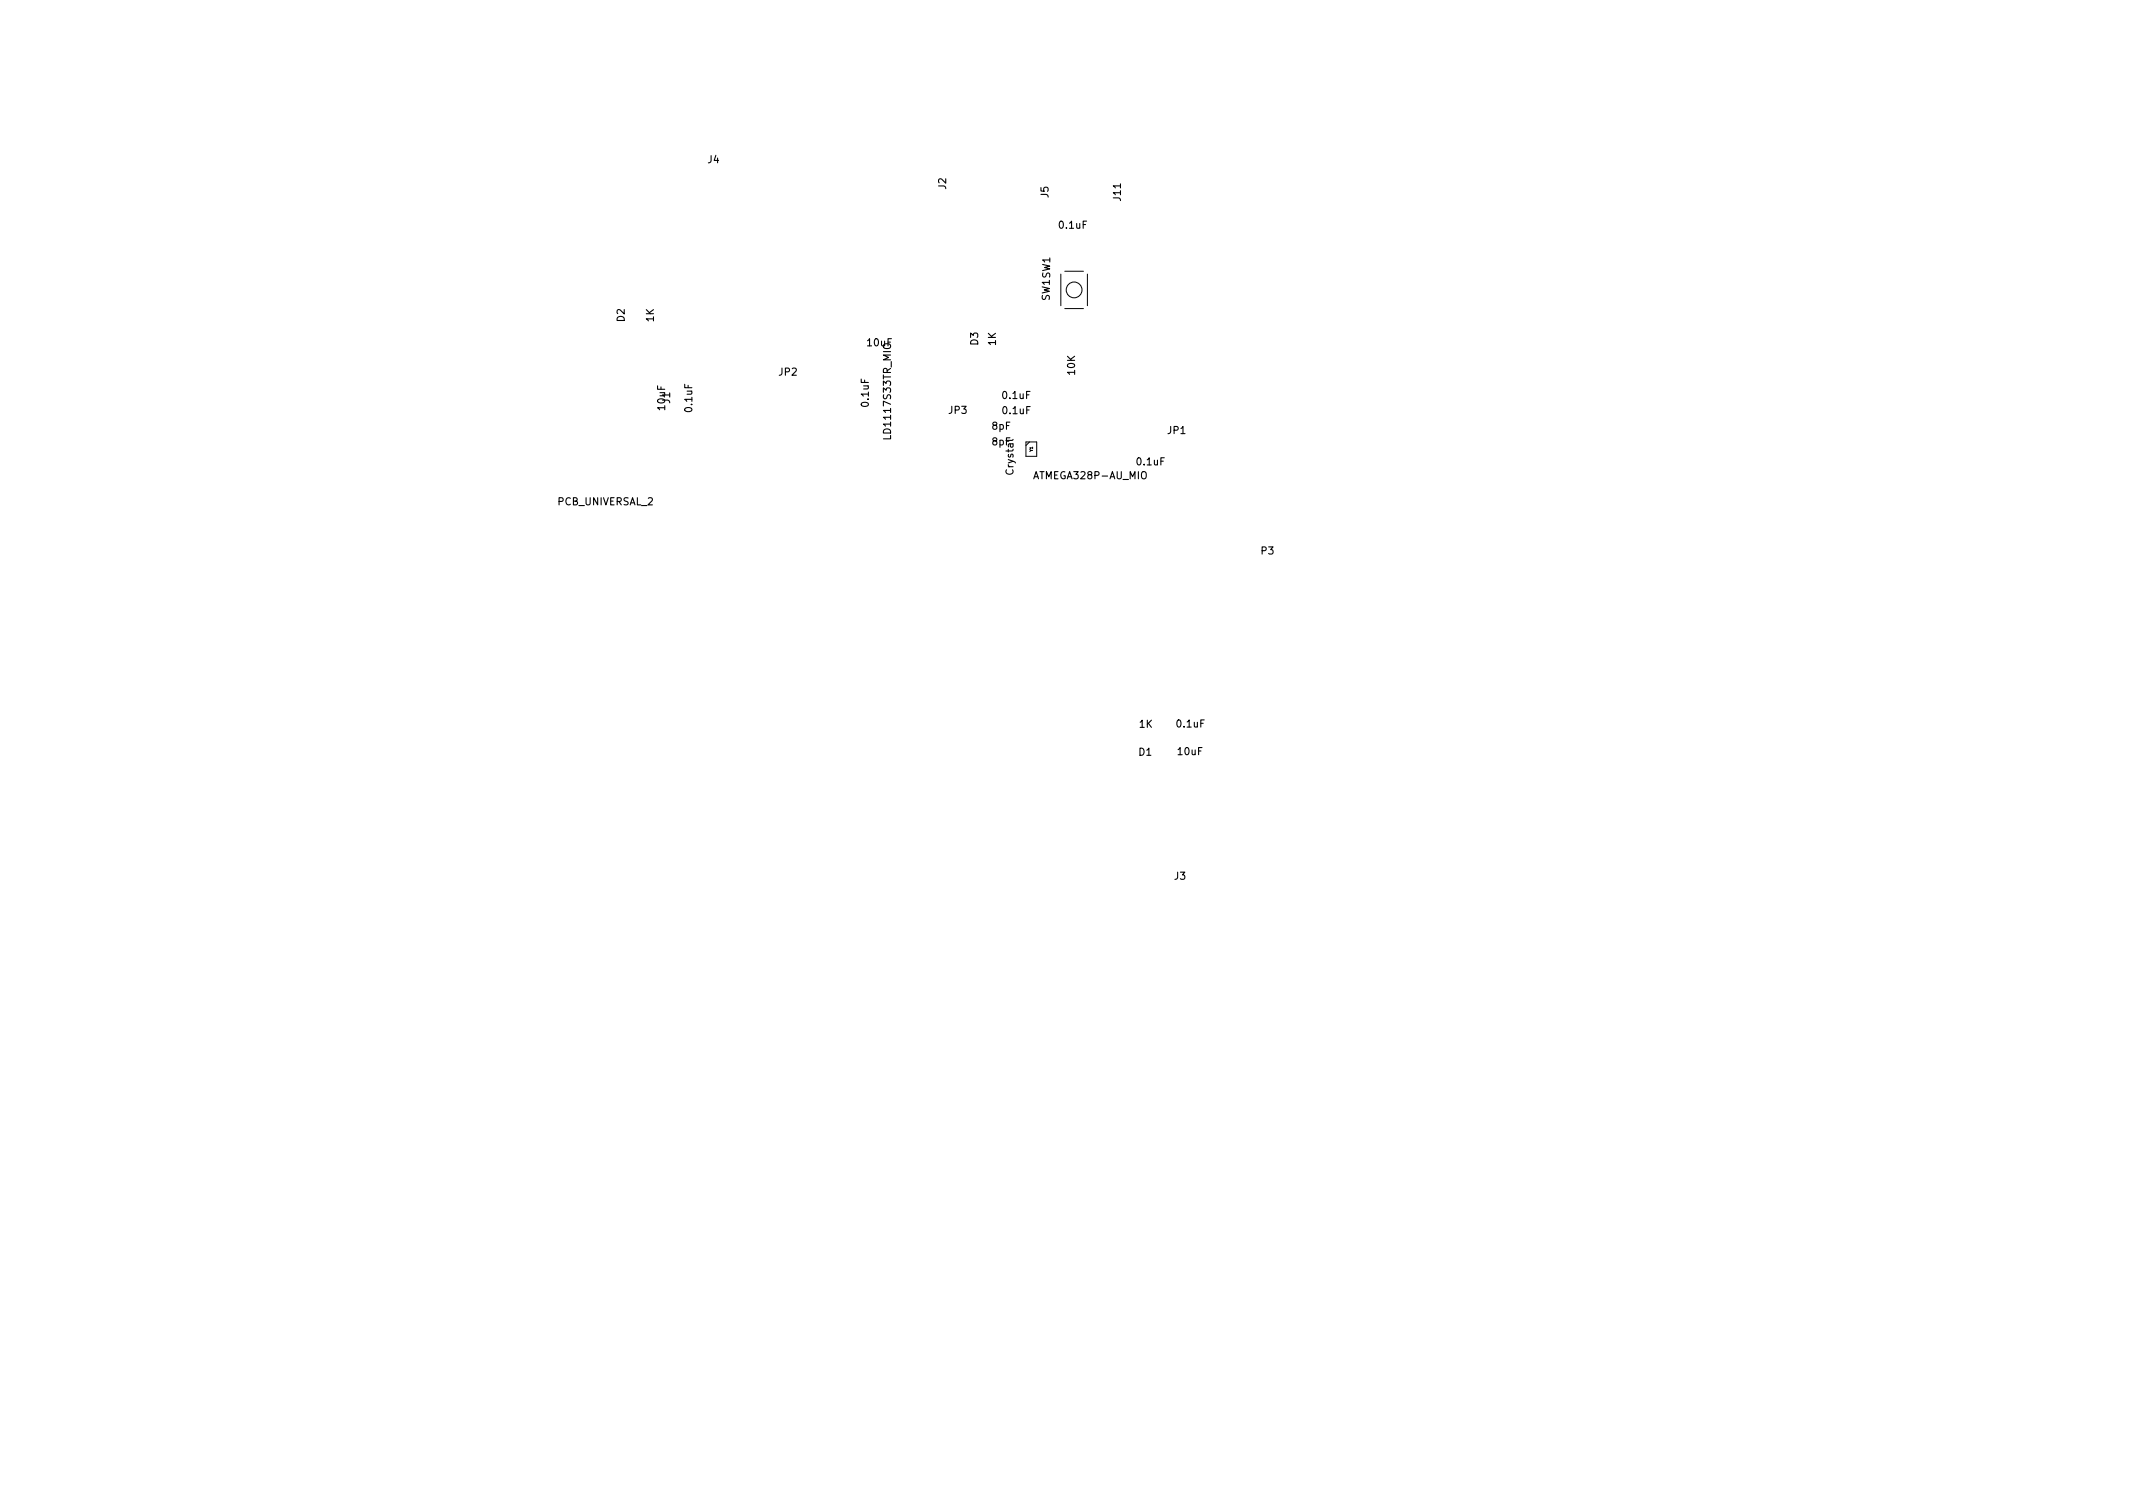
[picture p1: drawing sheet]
<svg xmlns="http://www.w3.org/2000/svg" width="297mm" height="210mm" viewBox="0 0 297 210" stroke-linecap="round" stroke-linejoin="round" font-family="sans-serif">
<defs><g id="words">
<g font-size="1.4">
<text x="98.6" y="22.7">J4</text>
<text x="131.8" y="26.3" transform="rotate(-90 131.8 26.3)">J2</text>
<text x="146" y="27.5" transform="rotate(-90 146 27.5)">J5</text>
<text x="156.1" y="27.9" transform="rotate(-90 156.1 27.9)">J11</text>
<text x="147.6" y="31.8">0.1uF</text>
<text x="146.2" y="41.9" transform="rotate(-90 146.2 41.9)">SW1SW1</text>
<text x="87" y="44.8" transform="rotate(-90 87 44.8)">D2</text>
<text x="91.1" y="44.8" transform="rotate(-90 91.1 44.8)">1K</text>
<text x="108.5" y="52.3">JP2</text>
<text x="120.8" y="48.2">10uF</text>
<text x="136.2" y="48" transform="rotate(-90 136.2 48)">D3</text>
<text x="138.7" y="48.1" transform="rotate(-90 138.7 48.1)">1K</text>
<text x="149.7" y="52.1" transform="rotate(-90 149.7 52.1)">10K</text>
<text x="92.6" y="57" transform="rotate(-90 92.6 57)">10uF</text>
<text x="93.3" y="56.2" transform="rotate(-90 93.3 56.2)">J1</text>
<text x="96.4" y="57.3" transform="rotate(-90 96.4 57.3)">0.1uF</text>
<text x="121" y="56.5" transform="rotate(-90 121 56.5)">0.1uF</text>
<text x="132.1" y="57.6">JP3</text>
<text x="138.2" y="59.8">8pF</text>
<text x="139.7" y="55.5">0.1uF</text>
<text x="139.7" y="57.7">0.1uF</text>
<text x="124.1" y="60.9" transform="rotate(-90 124.1 60.9)">LD1117S33TR_MIO</text>
<text x="138.2" y="62">8pF</text>
<text x="141.1" y="66" transform="rotate(-90 141.1 66)">Crystal</text>
<text x="158.4" y="64.8">0.1uF</text>
<text x="162.6" y="60.4">JP1</text>
<text x="77.7" y="70.3">PCB_UNIVERSAL_2</text>
<text x="144.3" y="66.7">ATMEGA328P-AU_MIO</text>
<text x="175.6" y="77.2">P3</text>
<text x="158.7" y="101.3">1K</text>
<text x="164" y="101.3">0.1uF</text>
<text x="158.6" y="105.2">D1</text>
<text x="164.1" y="105.1">10uF</text>
<text x="163.6" y="122.5">J3</text>
</g>
<text font-size=".6" x="143.8" y="62.9" transform="rotate(-90 143.8 62.9)">Y1</text>
</g></defs>
<g fill="none" stroke="#000" stroke-width=".14">
<path d="M147.7 38.2v4.4M148.3 37.8h2.6M151.4 38.2v4.4M148.3 43h2.6M142.9 61.5h1.5v2h-1.5zM143.4 61.5l-.5 .5"/>
<circle cx="149.6" cy="40.4" r="1.1"/>
</g>
<use href="#words"/>
</svg>
